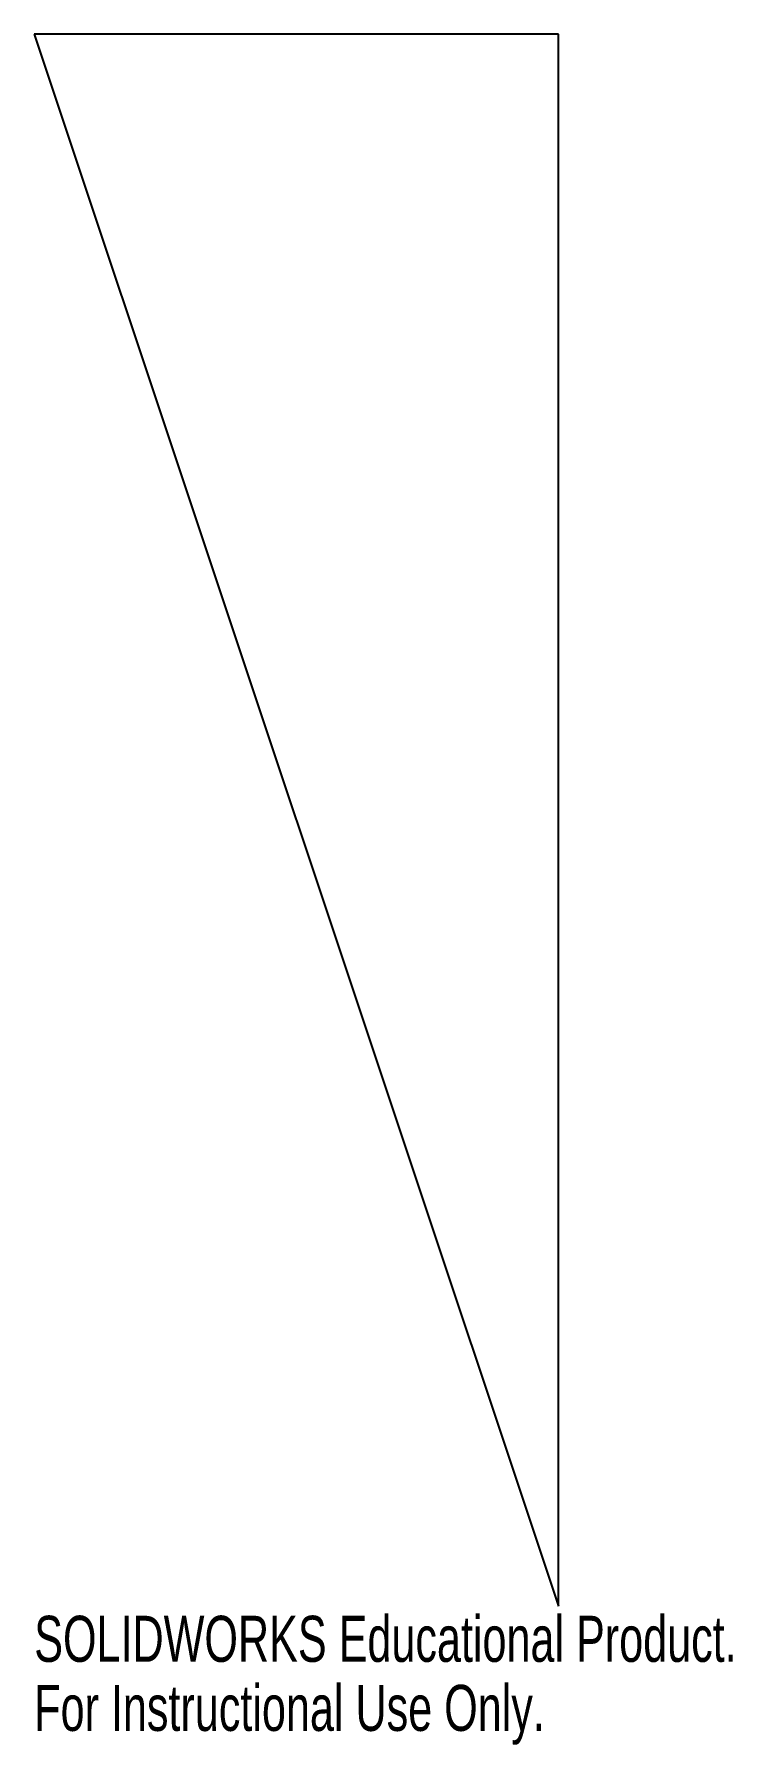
# Model space of a CAD drawing. Header units: millimetres. Extents: x 0 to 73, y -15 to 165.
import ezdxf

# ---------------------------------------------------------------- set-up
doc = ezdxf.new("R2010")
doc.units = ezdxf.units.MM
doc.layers.add('CORTE', color=7, linetype='Continuous')
doc.layers.add('INFORMACION_NO_CORTE', color=8, linetype='Continuous')
doc.styles.add('SLDTEXTSTYLE0', font='TXT', dxfattribs={"width": 0.7})

msp = doc.modelspace()

# ---------------------------------------------------------------- linework, layer by layer
at = {"layer": 'CORTE', "color": 7, "linetype": 'Continuous', "lineweight": 25}
for p, q in [((0, 165), (55, 0)), ((55, 165), (0, 165)), ((55, 0), (55, 165))]:
    msp.add_line(p, q, dxfattribs=at)

# ---------------------------------------------------------------- texts
at = {"layer": 'INFORMACION_NO_CORTE', "color": 7, "linetype": 'Continuous', "char_height": 4.8336, "attachment_point": 1, "style": 'SLDTEXTSTYLE0'}
for s, insert in [('SOLIDWORKS Educational Product.', (0, -1.02)), ('For Instructional Use Only.', (0, -8.27))]:
    msp.add_mtext(s, dxfattribs=dict(at, insert=insert))

doc.saveas('drawing.dxf')
